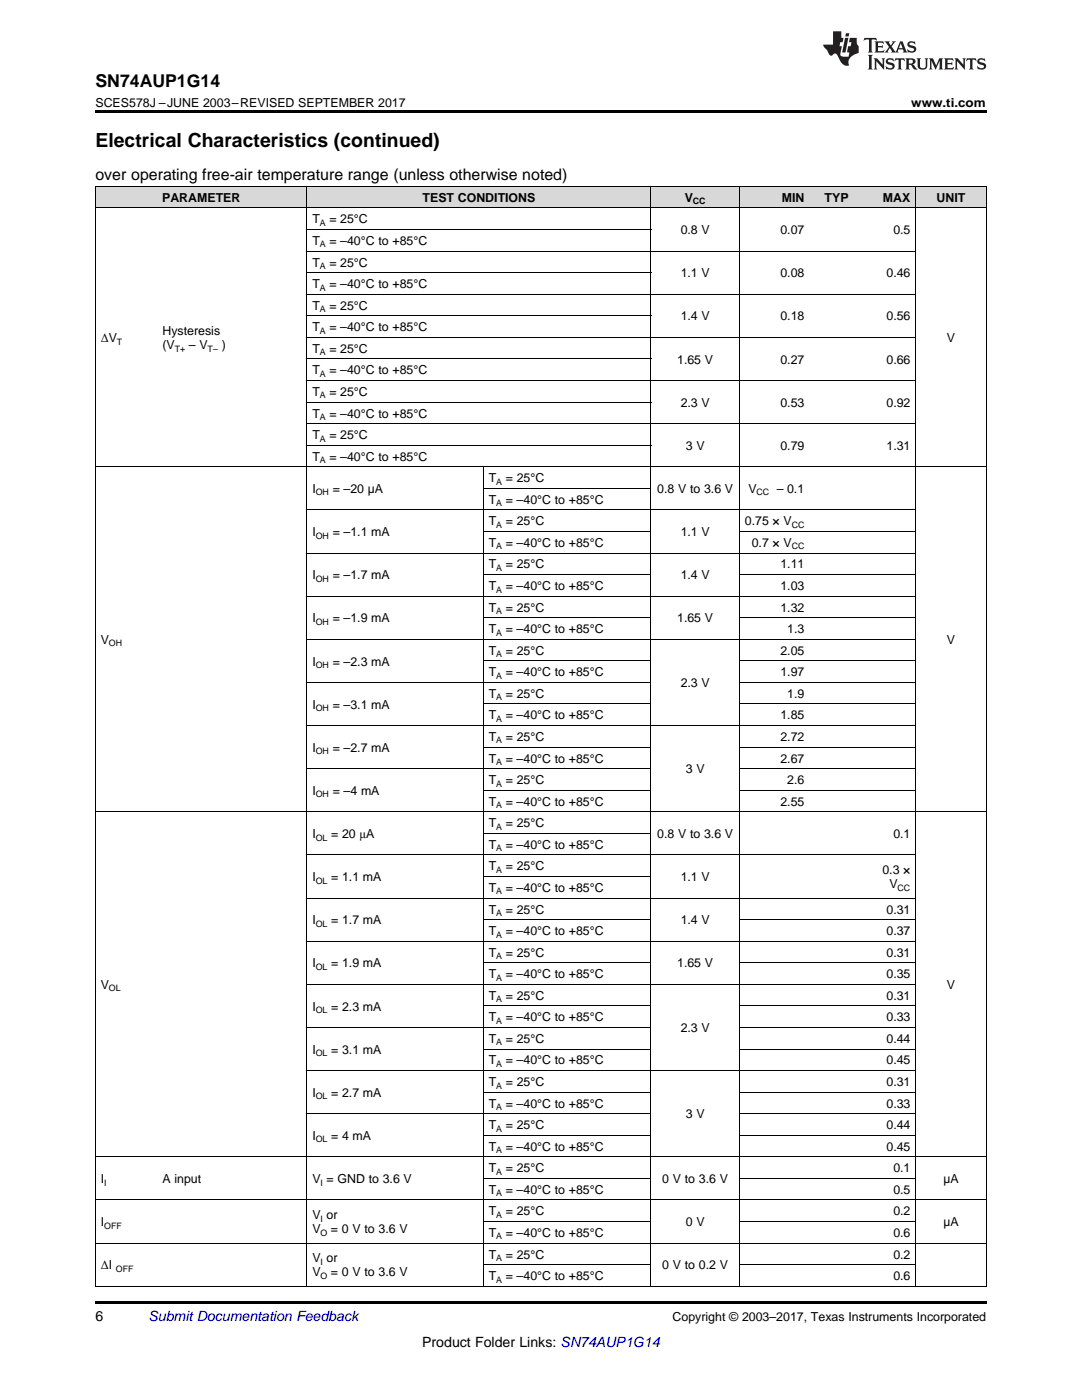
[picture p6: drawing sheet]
<svg xmlns="http://www.w3.org/2000/svg" width="216mm" height="279mm" viewBox="0 0 216 279" stroke-linecap="round" stroke-linejoin="round" font-family="sans-serif">
<defs><g id="words">
<text font-size="3.9" x="19" y="29.3">Electrical Characteristics (continued)</text>
<text font-size="3.5" x="19" y="17.3">SN74AUP1G14</text>
<text font-size="3.2" x="19" y="36">over operating free-air temperature range (unless otherwise noted)</text>
<g font-size="2.8">
<text x="19" y="263.6">6</text>
<text x="84.2" y="268.9">Product Folder Links: SN74AUP1G14</text>
</g>
<text font-size="2.8" fill="#0000c8" x="29.6" y="263.6">Submit Documentation Feedback</text>
<g font-size="2.5">
<text x="19" y="21.4">SCES578J –JUNE 2003–REVISED SEPTEMBER 2017</text>
<text x="181.8" y="21.4">www.ti.com</text>
<text x="32.3" y="40.3">PARAMETER</text>
<text x="84.3" y="40.3">TEST CONDITIONS</text>
<text x="136.6" y="40.3">V</text>
<text x="156" y="40.3">MIN</text>
<text x="164.5" y="40.3">TYP</text>
<text x="176.2" y="40.3">MAX</text>
<text x="186.9" y="40.3">UNIT</text>
<text x="62.3" y="44.6">T</text>
<text x="65.7" y="44.6">= 25°C</text>
<text x="135.8" y="46.7">0.8 V</text>
<text x="155.7" y="46.7">0.07</text>
<text x="178.3" y="46.7">0.5</text>
<text x="62.3" y="48.9">T</text>
<text x="62.3" y="53.2">T</text>
<text x="65.7" y="48.9">= –40°C to +85°C</text>
<text x="65.7" y="53.2">= 25°C</text>
<text x="62.3" y="57.5">T</text>
<text x="65.7" y="57.5">= –40°C to +85°C</text>
<text x="135.8" y="55.4">1.1 V</text>
<text x="155.7" y="55.4">0.08</text>
<text x="176.9" y="55.4">0.46</text>
<text x="62.3" y="61.8">T</text>
<text x="65.7" y="61.8">= 25°C</text>
<text x="135.8" y="64">1.4 V</text>
<text x="155.7" y="64">0.18</text>
<text x="176.9" y="64">0.56</text>
<text x="20.1" y="68.3">ΔV</text>
<text x="32.4" y="66.9">Hysteresis</text>
<text x="32.4" y="69.7">(V</text>
<text x="37.7" y="69.7">– V</text>
<text x="44.2" y="69.7">)</text>
<text x="62.3" y="66.1">T</text>
<text x="62.3" y="70.4">T</text>
<text x="65.7" y="66.1">= –40°C to +85°C</text>
<text x="65.7" y="70.4">= 25°C</text>
<text x="188.9" y="68.3">V</text>
<text x="62.3" y="74.7">T</text>
<text x="65.7" y="74.7">= –40°C to +85°C</text>
<text x="135.1" y="72.6">1.65 V</text>
<text x="155.7" y="72.6">0.27</text>
<text x="176.9" y="72.6">0.66</text>
<text x="62.3" y="79">T</text>
<text x="62.3" y="83.3">T</text>
<text x="65.7" y="79">= 25°C</text>
<text x="65.7" y="83.3">= –40°C to +85°C</text>
<text x="135.8" y="81.2">2.3 V</text>
<text x="155.7" y="81.2">0.53</text>
<text x="176.9" y="81.2">0.92</text>
<text x="62.3" y="87.6">T</text>
<text x="65.7" y="87.6">= 25°C</text>
<text x="136.8" y="89.8">3 V</text>
<text x="155.7" y="89.8">0.79</text>
<text x="176.9" y="89.8">1.31</text>
<text x="62.3" y="91.9">T</text>
<text x="65.7" y="91.9">= –40°C to +85°C</text>
<text x="62.3" y="98.4">I</text>
<text x="66.4" y="98.4">= –20 µA</text>
<text x="97.5" y="96.2">T</text>
<text x="97.5" y="100.5">T</text>
<text x="100.9" y="96.2">= 25°C</text>
<text x="100.9" y="100.5">= –40°C to +85°C</text>
<text x="131.1" y="98.4">0.8 V to 3.6 V</text>
<text x="149.3" y="98.4">V</text>
<text x="155" y="98.4">– 0.1</text>
<text x="62.3" y="107">I</text>
<text x="66.4" y="107">= –1.1 mA</text>
<text x="97.5" y="104.8">T</text>
<text x="100.9" y="104.8">= 25°C</text>
<text x="135.8" y="107">1.1 V</text>
<text x="148.6" y="104.8">0.75 × V</text>
<text x="97.5" y="109.1">T</text>
<text x="97.5" y="113.5">T</text>
<text x="100.9" y="109.1">= –40°C to +85°C</text>
<text x="100.9" y="113.5">= 25°C</text>
<text x="150" y="109.1">0.7 × V</text>
<text x="155.7" y="113.5">1.11</text>
<text x="62.3" y="115.6">I</text>
<text x="66.4" y="115.6">= –1.7 mA</text>
<text x="97.5" y="117.8">T</text>
<text x="100.9" y="117.8">= –40°C to +85°C</text>
<text x="135.8" y="115.6">1.4 V</text>
<text x="155.7" y="117.8">1.03</text>
<text x="62.3" y="124.2">I</text>
<text x="66.4" y="124.2">= –1.9 mA</text>
<text x="97.5" y="122.1">T</text>
<text x="100.9" y="122.1">= 25°C</text>
<text x="135.1" y="124.2">1.65 V</text>
<text x="155.7" y="122.1">1.32</text>
<text x="20.1" y="128.5">V</text>
<text x="97.5" y="126.4">T</text>
<text x="97.5" y="130.7">T</text>
<text x="100.9" y="126.4">= –40°C to +85°C</text>
<text x="100.9" y="130.7">= 25°C</text>
<text x="155.7" y="130.7">2.05</text>
<text x="157.1" y="126.4">1.3</text>
<text x="188.9" y="128.5">V</text>
<text x="62.3" y="132.8">I</text>
<text x="66.4" y="132.8">= –2.3 mA</text>
<text x="97.5" y="135">T</text>
<text x="100.9" y="135">= –40°C to +85°C</text>
<text x="135.8" y="137.1">2.3 V</text>
<text x="155.7" y="135">1.97</text>
<text x="62.3" y="141.4">I</text>
<text x="66.4" y="141.4">= –3.1 mA</text>
<text x="97.5" y="139.3">T</text>
<text x="97.5" y="143.6">T</text>
<text x="100.9" y="139.3">= 25°C</text>
<text x="100.9" y="143.6">= –40°C to +85°C</text>
<text x="155.7" y="143.6">1.85</text>
<text x="157.1" y="139.3">1.9</text>
<text x="97.5" y="147.9">T</text>
<text x="100.9" y="147.9">= 25°C</text>
<text x="155.7" y="147.9">2.72</text>
<text x="62.3" y="150">I</text>
<text x="66.4" y="150">= –2.7 mA</text>
<text x="97.5" y="152.2">T</text>
<text x="100.9" y="152.2">= –40°C to +85°C</text>
<text x="136.8" y="154.3">3 V</text>
<text x="155.7" y="152.2">2.67</text>
<text x="62.3" y="158.6">I</text>
<text x="66.4" y="158.6">= –4 mA</text>
<text x="97.5" y="156.5">T</text>
<text x="97.5" y="160.8">T</text>
<text x="100.9" y="156.5">= 25°C</text>
<text x="100.9" y="160.8">= –40°C to +85°C</text>
<text x="155.7" y="160.8">2.55</text>
<text x="157.1" y="156.5">2.6</text>
<text x="62.3" y="167.3">I</text>
<text x="66.1" y="167.3">= 20 μA</text>
<text x="97.5" y="165.1">T</text>
<text x="100.9" y="165.1">= 25°C</text>
<text x="131.1" y="167.3">0.8 V to 3.6 V</text>
<text x="178.3" y="167.3">0.1</text>
<text x="97.5" y="169.4">T</text>
<text x="97.5" y="173.7">T</text>
<text x="100.9" y="169.4">= –40°C to +85°C</text>
<text x="100.9" y="173.7">= 25°C</text>
<text x="62.3" y="175.9">I</text>
<text x="66.1" y="175.9">= 1.1 mA</text>
<text x="97.5" y="178">T</text>
<text x="100.9" y="178">= –40°C to +85°C</text>
<text x="135.8" y="175.9">1.1 V</text>
<text x="176.1" y="174.4">0.3 ×</text>
<text x="177.5" y="177.3">V</text>
<text x="62.3" y="184.5">I</text>
<text x="66.1" y="184.5">= 1.7 mA</text>
<text x="97.5" y="182.3">T</text>
<text x="100.9" y="182.3">= 25°C</text>
<text x="135.8" y="184.5">1.4 V</text>
<text x="176.9" y="182.3">0.31</text>
<text x="97.5" y="186.6">T</text>
<text x="97.5" y="190.9">T</text>
<text x="100.9" y="186.6">= –40°C to +85°C</text>
<text x="100.9" y="190.9">= 25°C</text>
<text x="176.9" y="186.6">0.37</text>
<text x="176.9" y="190.9">0.31</text>
<text x="20.1" y="197.4">V</text>
<text x="62.3" y="193.1">I</text>
<text x="66.1" y="193.1">= 1.9 mA</text>
<text x="97.5" y="195.2">T</text>
<text x="100.9" y="195.2">= –40°C to +85°C</text>
<text x="135.1" y="193.1">1.65 V</text>
<text x="176.9" y="195.2">0.35</text>
<text x="188.9" y="197.4">V</text>
<text x="62.3" y="201.7">I</text>
<text x="66.1" y="201.7">= 2.3 mA</text>
<text x="97.5" y="199.5">T</text>
<text x="97.5" y="203.8">T</text>
<text x="100.9" y="199.5">= 25°C</text>
<text x="100.9" y="203.8">= –40°C to +85°C</text>
<text x="176.9" y="199.5">0.31</text>
<text x="176.9" y="203.8">0.33</text>
<text x="97.5" y="208.1">T</text>
<text x="100.9" y="208.1">= 25°C</text>
<text x="135.8" y="206">2.3 V</text>
<text x="176.9" y="208.1">0.44</text>
<text x="62.3" y="210.3">I</text>
<text x="66.1" y="210.3">= 3.1 mA</text>
<text x="97.5" y="212.4">T</text>
<text x="100.9" y="212.4">= –40°C to +85°C</text>
<text x="176.9" y="212.4">0.45</text>
<text x="62.3" y="218.9">I</text>
<text x="66.1" y="218.9">= 2.7 mA</text>
<text x="97.5" y="216.7">T</text>
<text x="97.5" y="221.1">T</text>
<text x="100.9" y="216.7">= 25°C</text>
<text x="100.9" y="221.1">= –40°C to +85°C</text>
<text x="176.9" y="216.7">0.31</text>
<text x="176.9" y="221.1">0.33</text>
<text x="62.3" y="227.5">I</text>
<text x="66.1" y="227.5">= 4 mA</text>
<text x="97.5" y="225.4">T</text>
<text x="100.9" y="225.4">= 25°C</text>
<text x="136.8" y="223.2">3 V</text>
<text x="176.9" y="225.4">0.44</text>
<text x="97.5" y="229.7">T</text>
<text x="97.5" y="234">T</text>
<text x="100.9" y="229.7">= –40°C to +85°C</text>
<text x="100.9" y="234">= 25°C</text>
<text x="176.9" y="229.7">0.45</text>
<text x="178.3" y="234">0.1</text>
<text x="20.1" y="236.1">I</text>
<text x="32.4" y="236.1">A input</text>
<text x="62.3" y="236.1">V = GND to 3.6 V</text>
<text x="97.5" y="238.3">T</text>
<text x="100.9" y="238.3">= –40°C to +85°C</text>
<text x="132.2" y="236.1">0 V to 3.6 V</text>
<text x="178.3" y="238.3">0.5</text>
<text x="188.2" y="236.1">µA</text>
<text x="20.1" y="244.7">I</text>
<text x="62.3" y="243.3">V or</text>
<text x="97.5" y="242.6">T</text>
<text x="100.9" y="242.6">= 25°C</text>
<text x="136.8" y="244.7">0 V</text>
<text x="178.3" y="242.6">0.2</text>
<text x="188.2" y="244.7">µA</text>
<text x="62.3" y="246.1">V</text>
<text x="62.3" y="251.9">V or</text>
<text x="66" y="246.1">= 0 V to 3.6 V</text>
<text x="97.5" y="246.9">T</text>
<text x="97.5" y="251.2">T</text>
<text x="100.9" y="246.9">= –40°C to +85°C</text>
<text x="100.9" y="251.2">= 25°C</text>
<text x="178.3" y="246.9">0.6</text>
<text x="178.3" y="251.2">0.2</text>
<text x="20.1" y="253.3">ΔI</text>
<text x="62.3" y="254.7">V</text>
<text x="66" y="254.7">= 0 V to 3.6 V</text>
<text x="97.5" y="255.5">T</text>
<text x="100.9" y="255.5">= –40°C to +85°C</text>
<text x="132.2" y="253.3">0 V to 0.2 V</text>
<text x="178.3" y="255.5">0.6</text>
<text x="134.2" y="263.6">Copyright © 2003–2017, Texas Instruments Incorporated</text>
</g>
<g font-size="1.8">
<text x="138.3" y="40.8">CC</text>
<text x="63.8" y="45.1">A</text>
<text x="63.8" y="49.4">A</text>
<text x="63.8" y="53.7">A</text>
<text x="63.8" y="58">A</text>
<text x="63.8" y="62.3">A</text>
<text x="23.3" y="68.8">T</text>
<text x="34.9" y="70.2">T+</text>
<text x="41.4" y="70.2">T–</text>
<text x="63.8" y="66.6">A</text>
<text x="63.8" y="70.9">A</text>
<text x="63.8" y="75.2">A</text>
<text x="63.8" y="79.5">A</text>
<text x="63.8" y="83.8">A</text>
<text x="63.8" y="88.1">A</text>
<text x="63.8" y="92.4">A</text>
<text x="63" y="98.9">OH</text>
<text x="99" y="96.7">A</text>
<text x="99" y="101">A</text>
<text x="151" y="98.9">CC</text>
<text x="63" y="107.5">OH</text>
<text x="99" y="105.3">A</text>
<text x="158" y="105.3">CC</text>
<text x="99" y="109.6">A</text>
<text x="99" y="113.9">A</text>
<text x="158" y="109.6">CC</text>
<text x="63" y="116.1">OH</text>
<text x="99" y="118.3">A</text>
<text x="63" y="124.7">OH</text>
<text x="99" y="122.6">A</text>
<text x="21.7" y="129">OH</text>
<text x="99" y="126.9">A</text>
<text x="99" y="131.2">A</text>
<text x="63" y="133.3">OH</text>
<text x="99" y="135.5">A</text>
<text x="63" y="141.9">OH</text>
<text x="99" y="139.8">A</text>
<text x="99" y="144.1">A</text>
<text x="99" y="148.4">A</text>
<text x="63" y="150.5">OH</text>
<text x="99" y="152.7">A</text>
<text x="63" y="159.1">OH</text>
<text x="99" y="157">A</text>
<text x="99" y="161.3">A</text>
<text x="63" y="167.7">OL</text>
<text x="99" y="165.6">A</text>
<text x="99" y="169.9">A</text>
<text x="63" y="176.4">OL</text>
<text x="99" y="174.2">A</text>
<text x="99" y="178.5">A</text>
<text x="179.1" y="177.8">CC</text>
<text x="63" y="185">OL</text>
<text x="99" y="182.8">A</text>
<text x="99" y="187.1">A</text>
<text x="99" y="191.4">A</text>
<text x="21.7" y="197.9">OL</text>
<text x="63" y="193.6">OL</text>
<text x="99" y="195.7">A</text>
<text x="63" y="202.2">OL</text>
<text x="99" y="200">A</text>
<text x="99" y="204.3">A</text>
<text x="99" y="208.6">A</text>
<text x="63" y="210.8">OL</text>
<text x="99" y="212.9">A</text>
<text x="63" y="219.4">OL</text>
<text x="99" y="217.2">A</text>
<text x="99" y="221.5">A</text>
<text x="99" y="225.8">A</text>
<text x="63" y="228">OL</text>
<text x="99" y="230.2">A</text>
<text x="20.8" y="236.6">I</text>
<text x="64" y="236.6">I</text>
<text x="99" y="234.5">A</text>
<text x="99" y="238.8">A</text>
<text x="20.8" y="245.2">OFF</text>
<text x="64" y="243.8">I</text>
<text x="99" y="243.1">A</text>
<text x="64" y="246.6">O</text>
<text x="99" y="247.4">A</text>
<text x="99" y="251.7">A</text>
<text x="23.1" y="253.8">OFF</text>
<text x="64" y="252.4">I</text>
<text x="64" y="255.2">O</text>
<text x="99" y="256">A</text>
</g>
</g></defs>
<g fill="#d8d8d8">
<path d="M19 37.3h12.4v4.3h-12.4z"/>
<path d="M31.4 37.3h29.9v4.3h-29.9z"/>
<path d="M61.3 37.3h35.2v4.3h-35.2z"/>
<path d="M96.5 37.3h33.4v4.3h-33.4z"/>
<path d="M129.9 37.3h17.6v4.3h-17.6z"/>
<path d="M147.5 37.3h14.1v4.3h-14.1z"/>
<path d="M161.6 37.3h8.8v4.3h-8.8z"/>
<path d="M170.4 37.3h12.3v4.3h-12.3z"/>
<path d="M182.7 37.3h14.1v4.3h-14.1z"/>
</g>
<path d="M19 22h177.8v.5h-177.8zM19 259.7h177.8v.5h-177.8z" fill="#000"/>
<g fill="none" stroke="#000" stroke-width=".2">
<path d="M19 37.2h177.8M19.1 37.2v219.6M61.2 37.2v219.6M129.9 37.2v219.6M147.5 37.2v219.6M182.7 37.2v219.6M196.8 37.2v219.6M19 41.5h177.8M61.3 58.7h121.4M61.3 54.4h68.6M61.3 50.1h121.4M61.3 45.8h68.6"/>
<path d="M61.3 75.9h121.4M61.3 71.6h68.6M61.3 67.3h121.4M61.3 63h68.6M19 93.2h177.8M61.3 88.8h68.6M61.3 84.5h121.4M61.3 80.2h68.6M96.4 93.2v163.6M96.5 97.5h33.4M61.3 119h121.4M61.3 110.4h121.4"/>
<path d="M61.3 101.8h121.4M96.5 114.7h33.4M96.5 106.1h33.4M147.5 114.7h35.2M147.5 106.1h35.2M61.3 136.2h68.6M61.3 127.6h121.4M96.5 131.9h33.4M96.5 123.3h33.4M147.5 136.2h35.2M147.5 131.9h35.2M147.5 123.3h35.2"/>
<path d="M61.3 153.4h68.6M61.3 144.8h121.4M96.5 157.7h33.4M96.5 149.1h33.4M96.5 140.5h33.4M147.5 157.7h35.2M147.5 153.4h35.2M147.5 149.1h35.2M147.5 140.5h35.2M19 162h177.8M61.3 179.2h121.4M61.3 170.6h121.4"/>
<path d="M96.5 174.9h33.4M96.5 166.3h33.4M61.3 196.4h121.4M61.3 187.8h121.4M96.5 192.1h33.4M96.5 183.5h33.4M147.5 192.1h35.2M147.5 183.5h35.2M61.3 213.7h121.4M61.3 205.1h68.6M96.5 218h33.4M96.5 209.4h33.4"/>
<path d="M96.5 200.7h33.4M147.5 218h35.2M147.5 209.4h35.2M147.5 205.1h35.2M147.5 200.7h35.2M19 239.5h177.8M19 230.9h177.8M61.3 222.3h68.6M96.5 235.2h33.4M96.5 226.6h33.4M147.5 235.2h35.2M147.5 226.6h35.2"/>
<path d="M147.5 222.3h35.2M19 256.7h177.8M19 248.1h177.8M96.5 252.4h33.4M96.5 243.8h33.4M147.5 252.4h35.2M147.5 243.8h35.2"/>
</g>
<g fill="#231f20">
<path d="M172.5 7.6l-.1 .5 .4-.2h.6v.1v2.1l-.2 .4h.9l-.2-.4v-2.1l.1-.1h.5l.5 .2-.2-.5zM174.5 8.3l.2 .3v1.5l-.2 .4h1.8l.2-.6a1.04 1.04 0 0 1-1.3 .2v-.7h.6l.3 .2v-.6l-.3 .2h-.6v-.6l.8-.1 .4 .3-.2-.5zM176.5 8.3l.9 1.1-.9 1.1h.8l-.2-.2 .4-.7 .5 .7-.2 .2h1.5l-.2-.2 .2-.4h.9l.1 .4-.2 .2h1l-.3-.3-.7-1.9h-.5l-.9 2-.8-1 .9-1h-.8l.1 .3-.4 .5-.3-.6 .1-.2zM179.7 8.6l.4 1h-.7zM181.3 8.4a.63 .63 0 0 0-.2 .7 .63 .63 0 0 0 .6 .4l.6 .2 .1 .2a.75 .75 0 0 1-.7 .4 .75 .75 0 0 1-.6-.5l.1 .7 .1-.1a1.11 1.11 0 0 0 1.5-.6 1.13 1.13 0 0 0-1.2-.8l-.1-.4a1.04 1.04 0 0 1 1.2 .2l-.2-.5-.2 .1-.4-.2zM173.2 10.9l.2 .4v2.2l-.2 .4h1l-.3-.4v-2.2l.3-.4zM174.3 11.6l.3 .4v1.5l-.3 .4h.8l-.2-.4v-1.3l1.5 1.7v-1.9l.2-.4h-.7l.2 .4v.9l-1.1-1.3zM177 11.8a.62 .62 0 0 0-.2 .7 .62 .62 0 0 0 .6 .4l.6 .1 .1 .3a.76 .76 0 0 1-.7 .3 .76 .76 0 0 1-.7-.4l.2 .7 .1-.1a1.11 1.11 0 0 0 1.5-.6 1.13 1.13 0 0 0-1.2-.8l-.1-.4a1.04 1.04 0 0 1 1.2 .2l-.2-.6-.2 .1-.5-.1zM178.7 11.6l-.2 .6a.61 .61 0 0 1 .8-.3v1.6l-.2 .4h.9l-.2-.4v-1.6a.63 .63 0 0 1 .7 .3l-.1-.6zM180.6 11.6l.3 .4v1.5l-.3 .4h1l-.2-.2-.1-.8 .6 .2a.76 .76 0 0 0 1.2 .7l-1-1a.58 .58 0 0 0 .6-.5 .58 .58 0 0 0-.5-.6zM181.4 11.9h.1a.45 .45 0 0 1 .5 .1 .45 .45 0 0 1 .1 .5l-.8 .2zM182.9 11.6l.2 .2a2.17 2.17 0 0 0 .3 1.9 .99 .99 0 0 0 1.6-.6v-1.1l.2-.4h-.7l.2 .2a1.92 1.92 0 0 1-.2 1.8 .6 .6 0 0 1-.9-.5v-1.1l.2-.4zM185.4 11.6l.2 .4v1.5l-.2 .4h.7l-.2-.4v-1.4l.8 1.8 .8-1.8v1.4l-.2 .4h.9l-.2-.4v-1.5l.2-.4h-.8l-.6 1.5-.6-1.5zM188.4 11.6l.2 .4v1.5l-.2 .4h1.8l.1-.6a1.04 1.04 0 0 1-1.2 .1v-.6h.5l.4 .2v-.6l-.4 .2h-.5v-.7h.8l.3 .3-.1-.6zM190.5 11.6l.2 .4v1.5l-.2 .4h.7l-.2-.4v-1.3l1.5 1.7v-1.9l.2-.4h-.7l.2 .4v.9l-1.1-1.3zM192.9 11.6l-.1 .6a.61 .61 0 0 1 .7-.3l.1 1.6-.3 .4h1l-.3-.4 .1-1.6a.63 .63 0 0 1 .7 .3l-.1-.6zM195.2 11.8a.62 .62 0 0 0-.2 .7 .62 .62 0 0 0 .6 .4l.6 .1 .1 .3a.76 .76 0 0 1-.7 .3 .76 .76 0 0 1-.6-.4l.1 .7 .1-.1a1.11 1.11 0 0 0 1.6-.6 1.13 1.13 0 0 0-1.3-.8l-.1-.4a1.04 1.04 0 0 1 1.2 .2l-.1-.6-.2 .1-.5-.1z"/>
<path d="M166.2 6.3v2.6h-1.9v.4l.8 .9a.91 .91 0 0 0 1 .8 .56 .56 0 0 1 .5-.3 .56 .56 0 0 1 .5 .3l.4 .8a1.53 1.53 0 0 0 1.9 1.2 1.54 1.54 0 0 1 1-2.1l.9-.3v-1.4a1.52 1.52 0 0 1-.4-1.6h-1.3l-.2 .8h.5l-.2 .8h-.5l-.1 1v.2l.4 .1-.2 .8a1.93 1.93 0 0 1-1.6-.3l.3-1.8h-.5l.2-.8h.4l.2-.8h-.4v-1.3zM168.6 7.6l-.6 2.9h.7l.6-2.9zM168.8 6.6l-.1 .7h.6l.2-.7z"/>
</g>
<use href="#words"/>
</svg>
